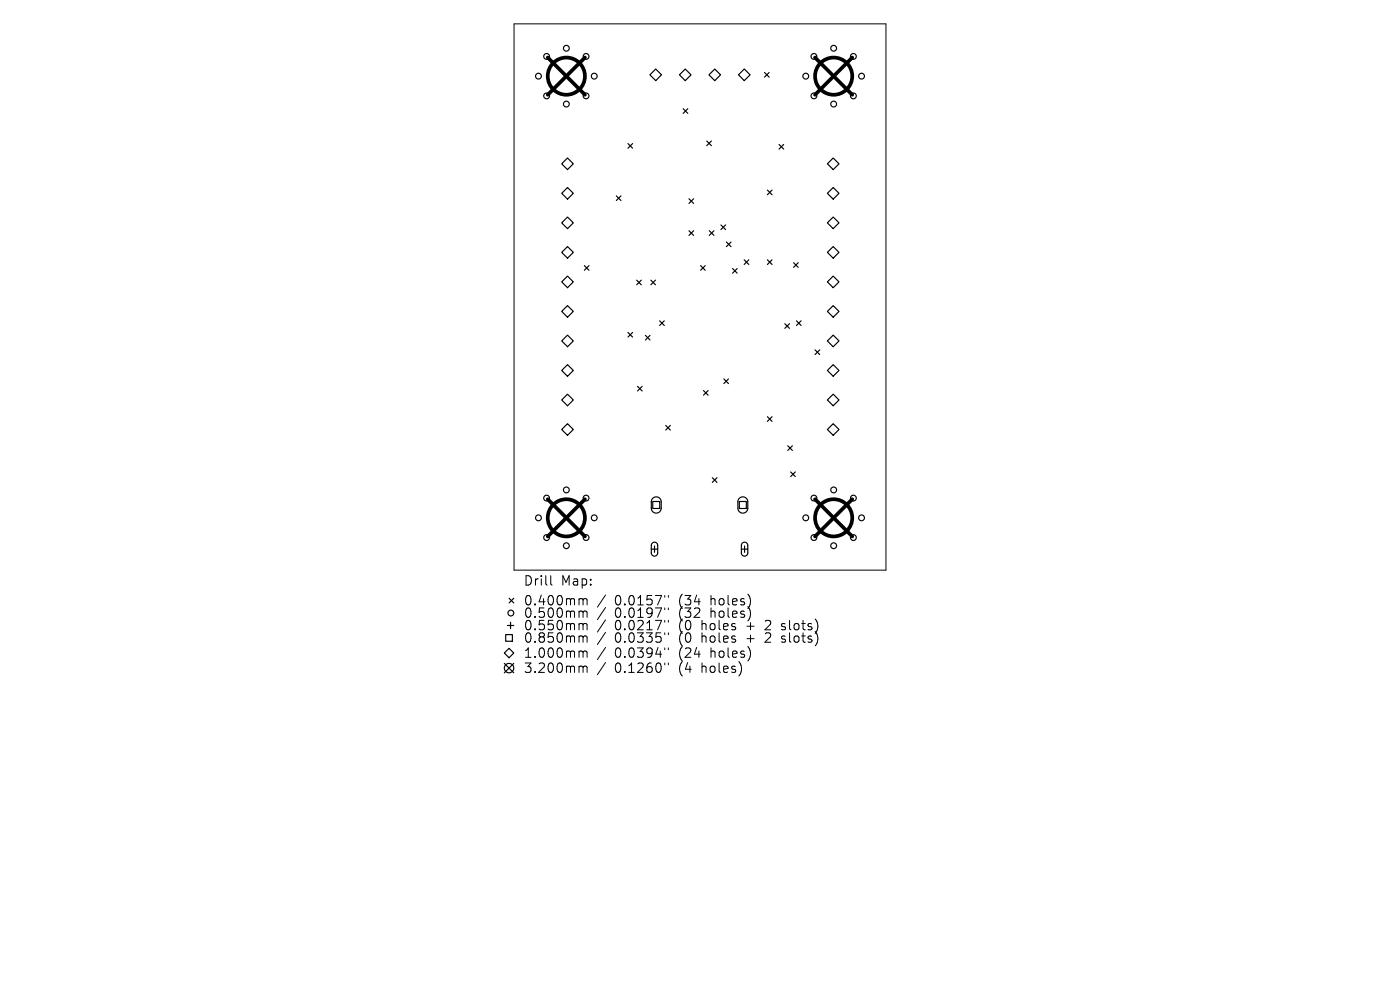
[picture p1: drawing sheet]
<svg xmlns="http://www.w3.org/2000/svg" width="297mm" height="210mm" viewBox="0 0 297 210" stroke-linecap="round" stroke-linejoin="round" font-family="sans-serif">
<defs><g id="words">
<g font-size="2.8">
<text x="111" y="124.5">Drill</text>
<text x="119" y="124.5">Map:</text>
<text x="111" y="128.7">0.400mm</text>
<text x="111" y="131.3">0.500mm</text>
<text x="130.4" y="128.7">0.0157&quot;</text>
<text x="130.4" y="131.3">0.0197&quot;</text>
<text x="144.2" y="128.7">(34</text>
<text x="144.2" y="131.3">(32</text>
<text x="151" y="128.7">holes)</text>
<text x="151" y="131.3">holes)</text>
<text x="111" y="134">0.550mm</text>
<text x="111" y="136.6">0.850mm</text>
<text x="130.4" y="134">0.0217&quot;</text>
<text x="130.4" y="136.6">0.0335&quot;</text>
<text x="144.2" y="134">(0</text>
<text x="144.2" y="136.6">(0</text>
<text x="149.1" y="134">holes</text>
<text x="149.1" y="136.6">holes</text>
<text x="158.8" y="134">+</text>
<text x="158.8" y="136.6">+</text>
<text x="163" y="134">2</text>
<text x="163" y="136.6">2</text>
<text x="166.7" y="134">slots)</text>
<text x="166.7" y="136.6">slots)</text>
<text x="111" y="139.8">1.000mm</text>
<text x="111" y="143">3.200mm</text>
<text x="130.4" y="139.8">0.0394&quot;</text>
<text x="130.4" y="143">0.1260&quot;</text>
<text x="144.2" y="139.8">(24</text>
<text x="144.2" y="143">(4</text>
<text x="149.1" y="143">holes)</text>
<text x="151" y="139.8">holes)</text>
</g>
</g></defs>
<g fill="none" stroke="#000" stroke-width=".21">
<path d="M109.1 5.1h78.8v115.8h-78.8zM116.8 122.1v1.7l.3 .3M123.1 127h.3l.3 .3M123.1 129.6h.3l.3 .3M123.1 132.3l.5 .1 .1 .2M123.1 134.9l.5 .1 .1 .2M123.1 138.1h.3l.3 .3M123.7 127.3l.3-.3 .5 .1 .1 1.2M123.7 127.3v1M123.7 129.9v1.1M123.7 132.6v1M123.7 135.2v1"/>
<path d="M123.7 138.4v1M123.7 129.9l.3-.3 .5 .1 .1 1.3M123.7 132.6l.3-.3 .5 .1 .1 1.2M123.7 135.2l.3-.3 .5 .1 .1 1.2M123.7 138.4l.3-.3 .5 .1 .1 1.2M128.5 126.2l-1.8 2.6M128.5 128.9l-1.8 2.5M128.5 131.5l-1.8 2.6M128.5 134.1l-1.8 2.6M128.5 137.3l-1.8 2.6M141 126.3v.4M141 129v.3"/>
<path d="M141 131.6v.4M141 134.2v.4M141 137.4v.4M141.8 126.3v.4M141.8 129v.3M141.8 131.6v.4M141.8 134.2v.4M141.8 137.4v.4M165.8 133.5l.2 .1M165.8 136.1l.2 .1M165.9 132.4v.4M165.9 135v.5"/>
<path d="M123.1 141.3l.5 .1 .1 .2M123.7 141.6v1M123.7 141.6l.3-.3 .5 .1 .1 1.2M128.5 140.5l-1.8 2.6M141 140.6v.4M141.8 140.6v.4"/>
</g>
<g fill="none" stroke="#000" stroke-width=".25">
<path d="M137.9 15.9l1.2-1.3 1.2 1.3-1.2 1.2zM144.1 15.9l1.3-1.3 1.2 1.3-1.2 1.2zM150.4 15.9l1.2-1.3 1.3 1.3-1.3 1.2zM156.7 15.9l1.2-1.3 1.2 1.3-1.2 1.2zM162.2 15.4l1 1M163.2 15.4l-1 1M119.2 34.7l1.2-1.2 1.2 1.2-1.2 1.3zM133.2 30.5l1 .9M134.2 30.5l-1 .9M144.9 23.1l1 .9M145.9 23.1l-1 .9M149.9 29.9l1 1"/>
<path d="M150.9 29.9l-1 1M165.3 30.6l1 1M166.3 30.6l-1 1M175.5 34.7l1.3-1.2 1.2 1.2-1.2 1.3zM119.2 41l1.2-1.2 1.2 1.2-1.2 1.2zM119.2 47.3l1.2-1.3 1.2 1.3-1.2 1.2zM119.2 53.5l1.2-1.2 1.2 1.2-1.2 1.3zM119.2 59.8l1.2-1.2 1.2 1.2-1.2 1.2zM124 56.3l1 1M125 56.3l-1 1M130.7 41.6l1 .9M131.7 41.6l-1 .9"/>
<path d="M135.1 59.4l1 1M136.1 59.4l-1 1M138.1 59.4l1 1M139.1 59.4l-1 1M146.2 42.2l.9 1M146.2 48.9l.9 1M147.1 42.2l-.9 1M147.1 48.9l-.9 1M148.6 56.3l1 1M149.6 56.3l-1 1M150.5 48.9l1 1M151.5 48.9l-1 1"/>
<path d="M152.9 47.7l1 1M153.9 47.7l-1 1M154.1 51.3l1 1M155.1 51.3l-1 1M155.4 57l1 .9M156.4 57l-1 .9M157.9 55.1l1 1M158.9 55.1l-1 1M162.8 40.3l1 1M162.8 55.1l1 1M163.8 40.3l-1 1M163.8 55.1l-1 1"/>
<path d="M168.3 55.7l1 1M169.3 55.7l-1 1M175.5 41l1.3-1.2 1.2 1.2-1.2 1.2zM175.5 47.3l1.3-1.3 1.2 1.3-1.2 1.2zM175.5 53.5l1.3-1.2 1.2 1.2-1.2 1.3zM175.5 59.8l1.3-1.2 1.2 1.2-1.2 1.2zM119.2 66.1l1.2-1.3 1.2 1.3-1.2 1.2zM119.2 72.3l1.2-1.2 1.2 1.2-1.2 1.3zM120.4 77.4l1.2 1.2-1.2 1.2-1.2-1.2zM133.2 70.5l1 1M134.2 70.5l-1 1M136.9 71.1l1 1"/>
<path d="M137.9 71.1l-1 1M139.9 68.1l1 .9M140.9 68.1l-1 .9M166.5 68.7l1 1M167.5 68.7l-1 1M169 68.1l1 .9M170 68.1l-1 .9M172.9 74.2l1 1M173.9 74.2l-1 1M175.5 66.1l1.3-1.3 1.2 1.3-1.2 1.2zM175.5 72.3l1.3-1.2 1.2 1.2-1.2 1.3zM175.5 78.6l1.3-1.2 1.2 1.2-1.2 1.2z"/>
<path d="M119.2 84.8l1.2-1.2 1.2 1.2-1.2 1.3zM119.2 91.1l1.2-1.2 1.2 1.2-1.2 1.2zM135.2 81.9l1 1M136.2 81.9l-1 1M141.2 90.2l1 1M142.2 90.2l-1 1M149.2 82.8l1 1M150.2 82.8l-1 1M153.6 80.4l.9 1M154.5 80.4l-.9 1M162.8 88.4l1 1M163.8 88.4l-1 1"/>
<path d="M167.1 94.6l1 .9M168.1 94.6l-1 .9M175.5 84.8l1.3-1.2 1.2 1.2-1.2 1.3zM175.5 91.1l1.3-1.2 1.2 1.2-1.2 1.2zM138.2 116.5h1.3M138.4 115.2l.6-.2 .5 .5v1.9l-.5 .5h-.5l-.3-.4v-1.9zM138.5 105.7a1.05 1.05 0 0 1 1.1-.2 1.05 1.05 0 0 1 .7 .9v1.4a1.05 1.05 0 0 1-1.1 1 1.05 1.05 0 0 1-1-1v-1.5zM138.5 106.4h1.5v1.5h-1.5zM138.8 115.8v1.4M151.1 101.3l1 1M152.1 101.3l-1 1M156.8 106.4h1.5v1.5h-1.5z"/>
<path d="M156.8 105.7a1.05 1.05 0 0 1 1.2-.2 1.05 1.05 0 0 1 .6 .9v1.4a1.05 1.05 0 0 1-1 1 1.05 1.05 0 0 1-1.1-1l.1-1.5zM157.3 116.5h1.3M157.5 115.2l.6-.2 .5 .5v1.9l-.5 .5h-.5l-.3-.4v-1.9zM158 115.8v1.4M167.7 100.1l1 1M168.7 100.1l-1 1M107 138.5l1-1 1 1-1 1zM107.3 134.6h1.4v1.4h-1.4zM107.6 132.7h1.4M108 126.9l1 1M108.3 132v1.4M109 126.9l-1 1"/>
<path d="M107 140.7l2 2M109 140.7l-2 2"/>
<circle cx="114.2" cy="16.2" r=".62"/>
<circle cx="116" cy="12" r=".62"/>
<circle cx="120.1" cy="10.2" r=".62"/>
<circle cx="124.3" cy="12" r=".62"/>
<circle cx="126.1" cy="16.2" r=".62"/>
<circle cx="170.9" cy="16.2" r=".62"/>
<circle cx="172.7" cy="12" r=".62"/>
<circle cx="176.9" cy="10.2" r=".62"/>
<circle cx="181" cy="12" r=".62"/>
<circle cx="182.8" cy="16.2" r=".62"/>
<circle cx="116" cy="20.3" r=".62"/>
<circle cx="120.1" cy="22.1" r=".62"/>
<circle cx="124.3" cy="20.3" r=".62"/>
<circle cx="172.7" cy="20.3" r=".62"/>
<circle cx="176.9" cy="22.1" r=".62"/>
<circle cx="181" cy="20.3" r=".62"/>
<circle cx="114.2" cy="109.8" r=".62"/>
<circle cx="116" cy="114" r=".62"/>
<circle cx="116" cy="105.7" r=".62"/>
<circle cx="120.1" cy="103.9" r=".62"/>
<circle cx="120.1" cy="115.8" r=".62"/>
<circle cx="124.3" cy="114" r=".62"/>
<circle cx="124.3" cy="105.7" r=".62"/>
<circle cx="126.1" cy="109.8" r=".62"/>
<circle cx="170.9" cy="109.8" r=".62"/>
<circle cx="172.7" cy="114" r=".62"/>
<circle cx="172.7" cy="105.7" r=".62"/>
<circle cx="176.9" cy="103.9" r=".62"/>
<circle cx="176.9" cy="115.8" r=".62"/>
<circle cx="181" cy="114" r=".62"/>
<circle cx="181" cy="105.7" r=".62"/>
<circle cx="182.8" cy="109.8" r=".62"/>
<circle cx="108.4" cy="130" r=".62"/>
<circle cx="108" cy="141.7" r="1"/>
</g>
<g fill="none" stroke="#000" stroke-width=".79">
<path d="M116.2 12.2l7.9 7.9M124.1 12.2l-7.9 7.9M172.9 12.2l7.9 7.9M180.8 12.2l-7.9 7.9M116.2 105.9l7.9 7.9M124.1 105.9l-7.9 7.9M172.9 105.9l7.9 7.9M180.8 105.9l-7.9 7.9"/>
<circle cx="120.1" cy="16.2" r="3.9"/>
<circle cx="176.9" cy="16.2" r="3.9"/>
<circle cx="120.1" cy="109.8" r="3.9"/>
<circle cx="176.9" cy="109.8" r="3.9"/>
</g>
<use href="#words"/>
</svg>
